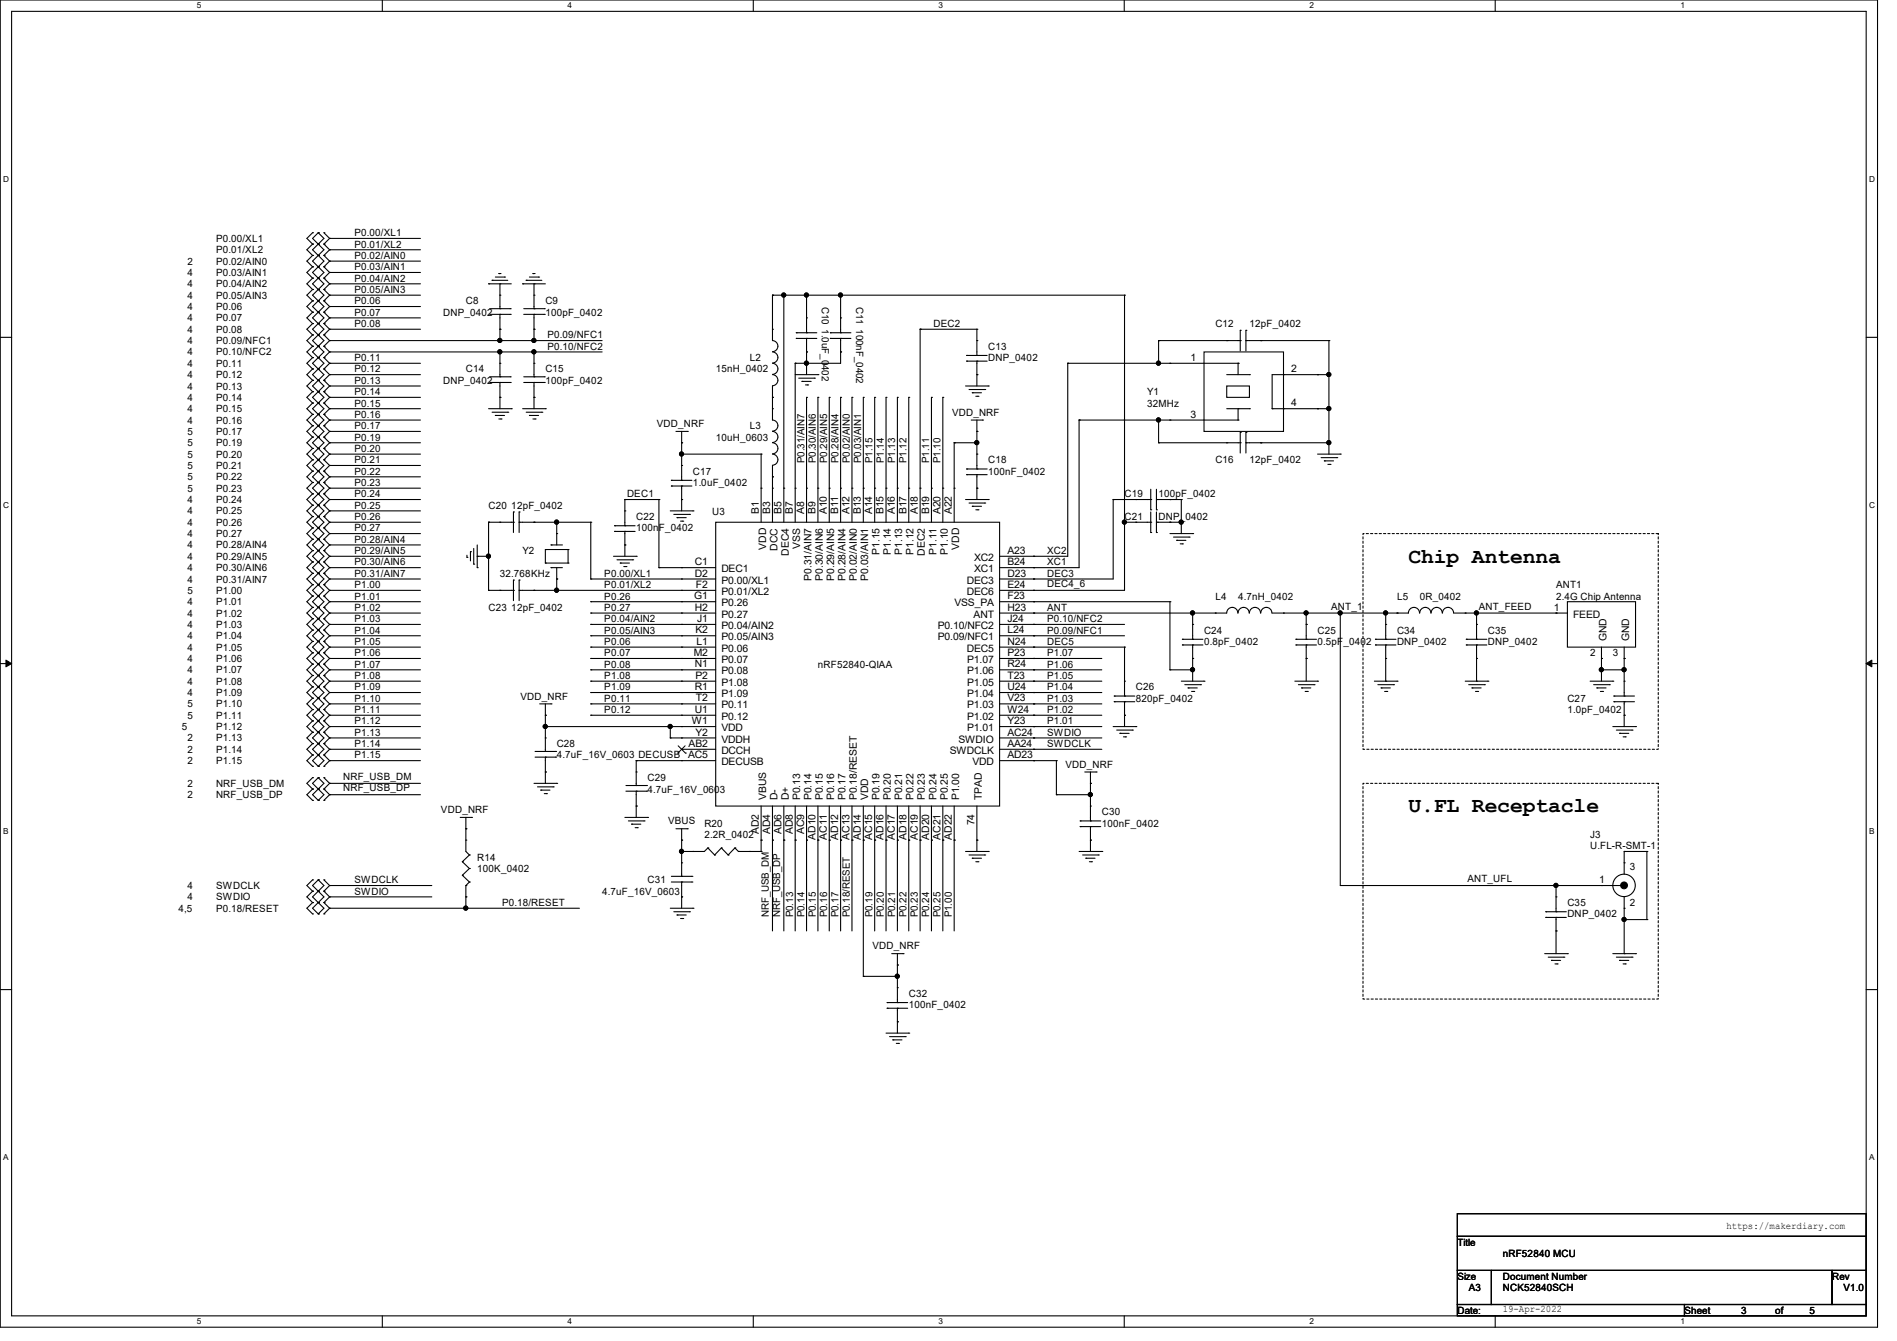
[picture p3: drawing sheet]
<svg xmlns="http://www.w3.org/2000/svg" width="297mm" height="210mm" viewBox="0 0 297 210" stroke-linecap="round" stroke-linejoin="round" font-family="sans-serif">
<defs><g id="words">
<g font-size="3.3">
<text x="220.5" y="88.1">Chip Antenna</text>
<text x="220.5" y="127.2">U.FL Receptacle</text>
</g>
<g font-size="1.6">
<text x="29.4" y="41.4">2</text>
<text x="33.8" y="41.4">P0.02/AIN0</text>
<text x="33.8" y="37.9">P0.00/XL1</text>
<text x="33.8" y="39.7">P0.01/XL2</text>
<text x="55.5" y="40.6">P0.02/AIN0</text>
<text x="55.5" y="37">P0.00/XL1</text>
<text x="55.5" y="38.8">P0.01/XL2</text>
<text x="29.4" y="45">4</text>
<text x="29.4" y="46.8">4</text>
<text x="29.4" y="43.2">4</text>
<text x="33.8" y="45">P0.04/AIN2</text>
<text x="33.8" y="46.8">P0.05/AIN3</text>
<text x="33.8" y="43.2">P0.03/AIN1</text>
<text x="55.5" y="47.7">P0.06</text>
<text x="55.5" y="45.9">P0.05/AIN3</text>
<text x="55.5" y="44.1">P0.04/AIN2</text>
<text x="55.5" y="42.3">P0.03/AIN1</text>
<text x="72.9" y="47.7">C8</text>
<text x="85.4" y="47.7">C9</text>
<text x="29.4" y="50.3">4</text>
<text x="29.4" y="52.1">4</text>
<text x="29.4" y="48.6">4</text>
<text x="29.4" y="53.9">4</text>
<text x="33.8" y="50.3">P0.07</text>
<text x="33.8" y="52.1">P0.08</text>
<text x="33.8" y="48.6">P0.06</text>
<text x="33.8" y="53.9">P0.09/NFC1</text>
<text x="55.5" y="51.2">P0.08</text>
<text x="55.5" y="49.4">P0.07</text>
<text x="69.4" y="49.4">DNP_0402</text>
<text x="85.4" y="49.4">100pF_0402</text>
<text x="85.7" y="53">P0.09/NFC1</text>
<text x="128.7" y="48" transform="rotate(90 128.7 48)">C10 1.0uF_0402</text>
<text x="134" y="48" transform="rotate(90 134 48)">C11 100nF_0402</text>
<text x="146.2" y="51.2">DEC2</text>
<text x="190.3" y="51.2">C12</text>
<text x="195.6" y="51.2">12pF_0402</text>
<text x="29.4" y="57.4">4</text>
<text x="29.4" y="59.2">4</text>
<text x="29.4" y="55.7">4</text>
<text x="33.8" y="57.4">P0.11</text>
<text x="33.8" y="59.2">P0.12</text>
<text x="33.8" y="55.7">P0.10/NFC2</text>
<text x="55.5" y="58.3">P0.12</text>
<text x="55.5" y="56.6">P0.11</text>
<text x="72.9" y="58.3">C14</text>
<text x="85.4" y="58.3">C15</text>
<text x="85.7" y="54.8">P0.10/NFC2</text>
<text x="112.1" y="58.3">15nH_0402</text>
<text x="117.4" y="56.6">L2</text>
<text x="154.7" y="54.8">C13</text>
<text x="154.7" y="56.6">DNP_0402</text>
<text x="186.4" y="56.5">1</text>
<text x="202.2" y="58.3">2</text>
<text x="29.4" y="61">4</text>
<text x="29.4" y="64.6">4</text>
<text x="29.4" y="62.8">4</text>
<text x="33.8" y="61">P0.13</text>
<text x="33.8" y="64.6">P0.15</text>
<text x="33.8" y="62.8">P0.14</text>
<text x="55.5" y="65.4">P0.16</text>
<text x="55.5" y="63.7">P0.15</text>
<text x="55.5" y="61.9">P0.14</text>
<text x="55.5" y="60.1">P0.13</text>
<text x="69.4" y="60.1">DNP_0402</text>
<text x="85.4" y="60.1">100pF_0402</text>
<text x="149.1" y="65.1">VDD_NRF</text>
<text x="179.6" y="61.9">Y1</text>
<text x="179.6" y="63.7">32MHz</text>
<text x="186.4" y="65.4">3</text>
<text x="202.2" y="63.6">4</text>
<text x="29.4" y="71.7">5</text>
<text x="29.4" y="69.9">5</text>
<text x="29.4" y="66.3">4</text>
<text x="29.4" y="68.1">5</text>
<text x="33.8" y="71.7">P0.20</text>
<text x="33.8" y="69.9">P0.19</text>
<text x="33.8" y="66.3">P0.16</text>
<text x="33.8" y="68.1">P0.17</text>
<text x="55.5" y="70.8">P0.20</text>
<text x="55.5" y="69">P0.19</text>
<text x="55.5" y="67.2">P0.17</text>
<text x="102.8" y="66.9">VDD_NRF</text>
<text x="112.1" y="69">10uH_0603</text>
<text x="117.4" y="67.2">L3</text>
<text x="29.4" y="75.2">5</text>
<text x="29.4" y="73.4">5</text>
<text x="29.4" y="77">5</text>
<text x="33.8" y="75.2">P0.22</text>
<text x="33.8" y="73.4">P0.21</text>
<text x="33.8" y="77">P0.23</text>
<text x="55.5" y="74.3">P0.22</text>
<text x="55.5" y="72.6">P0.21</text>
<text x="55.5" y="76.1">P0.23</text>
<text x="55.5" y="77.9">P0.24</text>
<text x="98.2" y="77.9">DEC1</text>
<text x="108.5" y="74.3">C17</text>
<text x="108.5" y="76.1">1.0uF_0402</text>
<text x="125.9" y="72.6" transform="rotate(-90 125.9 72.6)">P0.31/AIN7</text>
<text x="127.7" y="72.6" transform="rotate(-90 127.7 72.6)">P0.30/AIN6</text>
<text x="129.5" y="72.6" transform="rotate(-90 129.5 72.6)">P0.29/AIN5</text>
<text x="131.3" y="72.6" transform="rotate(-90 131.3 72.6)">P0.28/AIN4</text>
<text x="133.1" y="72.6" transform="rotate(-90 133.1 72.6)">P0.02/AIN0</text>
<text x="134.8" y="72.6" transform="rotate(-90 134.8 72.6)">P0.03/AIN1</text>
<text x="136.6" y="72.6" transform="rotate(-90 136.6 72.6)">P1.15</text>
<text x="138.4" y="72.6" transform="rotate(-90 138.4 72.6)">P1.14</text>
<text x="140.2" y="72.6" transform="rotate(-90 140.2 72.6)">P1.13</text>
<text x="141.9" y="72.6" transform="rotate(-90 141.9 72.6)">P1.12</text>
<text x="145.5" y="72.6" transform="rotate(-90 145.5 72.6)">P1.11</text>
<text x="147.3" y="72.6" transform="rotate(-90 147.3 72.6)">P1.10</text>
<text x="154.7" y="72.6">C18</text>
<text x="154.7" y="74.3">100nF_0402</text>
<text x="176.1" y="77.9">C19</text>
<text x="181.4" y="77.9">100pF_0402</text>
<text x="190.3" y="72.6">C16</text>
<text x="195.6" y="72.6">12pF_0402</text>
<text x="29.4" y="82.3">4</text>
<text x="29.4" y="78.8">4</text>
<text x="29.4" y="80.6">4</text>
<text x="33.8" y="82.3">P0.26</text>
<text x="33.8" y="78.8">P0.24</text>
<text x="33.8" y="80.6">P0.25</text>
<text x="55.5" y="83.2">P0.27</text>
<text x="55.5" y="81.4">P0.26</text>
<text x="55.5" y="79.7">P0.25</text>
<text x="76.5" y="79.7">C20 12pF_0402</text>
<text x="99.6" y="81.4">C22</text>
<text x="99.6" y="83.2">100nF_0402</text>
<text x="111.5" y="80.7">U3</text>
<text x="118.8" y="80.6" transform="rotate(-90 118.8 80.6)">B1</text>
<text x="120.6" y="80.6" transform="rotate(-90 120.6 80.6)">B3</text>
<text x="122.3" y="80.6" transform="rotate(-90 122.3 80.6)">B5</text>
<text x="124.1" y="80.6" transform="rotate(-90 124.1 80.6)">B7</text>
<text x="125.9" y="80.6" transform="rotate(-90 125.9 80.6)">A8</text>
<text x="127.7" y="80.6" transform="rotate(-90 127.7 80.6)">B9</text>
<text x="129.5" y="80.6" transform="rotate(-90 129.5 80.6)">A10</text>
<text x="131.2" y="80.6" transform="rotate(-90 131.2 80.6)">B11</text>
<text x="133" y="80.6" transform="rotate(-90 133 80.6)">A12</text>
<text x="134.8" y="80.6" transform="rotate(-90 134.8 80.6)">B13</text>
<text x="136.6" y="80.6" transform="rotate(-90 136.6 80.6)">A14</text>
<text x="138.3" y="80.6" transform="rotate(-90 138.3 80.6)">B15</text>
<text x="140.1" y="80.6" transform="rotate(-90 140.1 80.6)">A16</text>
<text x="141.9" y="80.6" transform="rotate(-90 141.9 80.6)">B17</text>
<text x="143.7" y="80.6" transform="rotate(-90 143.7 80.6)">A18</text>
<text x="145.5" y="80.6" transform="rotate(-90 145.5 80.6)">B19</text>
<text x="147.2" y="80.6" transform="rotate(-90 147.2 80.6)">A20</text>
<text x="149" y="80.6" transform="rotate(-90 149 80.6)">A22</text>
<text x="176.1" y="81.4">C21</text>
<text x="181.4" y="81.4">DNP_0402</text>
<text x="29.4" y="87.7">4</text>
<text x="29.4" y="84.1">4</text>
<text x="29.4" y="89.4">4</text>
<text x="29.4" y="85.9">4</text>
<text x="33.8" y="87.7">P0.29/AIN5</text>
<text x="33.8" y="84.1">P0.27</text>
<text x="33.8" y="89.4">P0.30/AIN6</text>
<text x="33.8" y="85.9">P0.28/AIN4</text>
<text x="55.5" y="88.6">P0.30/AIN6</text>
<text x="55.5" y="86.8">P0.29/AIN5</text>
<text x="55.5" y="85">P0.28/AIN4</text>
<text x="81.8" y="86.8">Y2</text>
<text x="108.8" y="88.5">C1</text>
<text x="112.9" y="89.6">DEC1</text>
<text x="119.9" y="86.1" transform="rotate(-90 119.9 86.1)">VDD</text>
<text x="121.7" y="86.2" transform="rotate(-90 121.7 86.2)">DCC</text>
<text x="123.5" y="87" transform="rotate(-90 123.5 87)">DEC4</text>
<text x="125.3" y="86" transform="rotate(-90 125.3 86)">VSS</text>
<text x="137.7" y="86.9" transform="rotate(-90 137.7 86.9)">P1.15</text>
<text x="139.5" y="86.9" transform="rotate(-90 139.5 86.9)">P1.14</text>
<text x="141.3" y="86.9" transform="rotate(-90 141.3 86.9)">P1.13</text>
<text x="143" y="86.9" transform="rotate(-90 143 86.9)">P1.12</text>
<text x="144.8" y="87" transform="rotate(-90 144.8 87)">DEC2</text>
<text x="146.6" y="86.9" transform="rotate(-90 146.6 86.9)">P1.11</text>
<text x="148.4" y="86.9" transform="rotate(-90 148.4 86.9)">P1.10</text>
<text x="150.2" y="86.1" transform="rotate(-90 150.2 86.1)">VDD</text>
<text x="152.5" y="89.6">XC1</text>
<text x="152.5" y="87.8">XC2</text>
<text x="157.7" y="88.5">B24</text>
<text x="157.7" y="86.7">A23</text>
<text x="164" y="88.6">XC1</text>
<text x="164" y="86.8">XC2</text>
<text x="29.4" y="91.2">4</text>
<text x="29.4" y="94.8">4</text>
<text x="29.4" y="93">5</text>
<text x="33.8" y="91.2">P0.31/AIN7</text>
<text x="33.8" y="94.8">P1.01</text>
<text x="33.8" y="93">P1.00</text>
<text x="55.5" y="95.7">P1.02</text>
<text x="55.5" y="93.9">P1.01</text>
<text x="55.5" y="92.1">P1.00</text>
<text x="55.5" y="90.3">P0.31/AIN7</text>
<text x="76.5" y="95.7">C23 12pF_0402</text>
<text x="78.3" y="90.3">32.768KHz</text>
<text x="94.6" y="92.1">P0.01/XL2</text>
<text x="94.6" y="90.3">P0.00/XL1</text>
<text x="94.6" y="93.9">P0.26</text>
<text x="94.6" y="95.7">P0.27</text>
<text x="108.7" y="93.9">G1</text>
<text x="108.8" y="90.3">D2</text>
<text x="108.8" y="95.6">H2</text>
<text x="109" y="92.1">F2</text>
<text x="112.9" y="91.4">P0.00/XL1</text>
<text x="112.9" y="93.2">P0.01/XL2</text>
<text x="112.9" y="95">P0.26</text>
<text x="127" y="91" transform="rotate(-90 127 91)">P0.31/AIN7</text>
<text x="128.8" y="91" transform="rotate(-90 128.8 91)">P0.30/AIN6</text>
<text x="130.6" y="91" transform="rotate(-90 130.6 91)">P0.29/AIN5</text>
<text x="132.4" y="91" transform="rotate(-90 132.4 91)">P0.28/AIN4</text>
<text x="134.2" y="91" transform="rotate(-90 134.2 91)">P0.02/AIN0</text>
<text x="135.9" y="91" transform="rotate(-90 135.9 91)">P0.03/AIN1</text>
<text x="149.4" y="95">VSS_PA</text>
<text x="151.4" y="93.2">DEC6</text>
<text x="151.4" y="91.4">DEC3</text>
<text x="157.7" y="95.6">H23</text>
<text x="157.7" y="93.9">F23</text>
<text x="157.7" y="92.1">E24</text>
<text x="157.7" y="90.3">D23</text>
<text x="164" y="95.7">ANT</text>
<text x="164" y="91.9">DEC4_6</text>
<text x="164" y="90.3">DEC3</text>
<text x="190.3" y="93.9">L4</text>
<text x="193.8" y="93.9">4.7nH_0402</text>
<text x="208.4" y="95.5">ANT_1</text>
<text x="218.7" y="93.9">L5</text>
<text x="222.3" y="93.9">0R_0402</text>
<text x="231.5" y="95.5">ANT_FEED</text>
<text x="243.3" y="95.6">1</text>
<text x="243.6" y="92.1">ANT1</text>
<text x="243.6" y="93.9">2.4G Chip Antenna</text>
<text x="29.4" y="98.3">4</text>
<text x="29.4" y="96.6">4</text>
<text x="29.4" y="100.1">4</text>
<text x="29.4" y="101.9">4</text>
<text x="33.8" y="98.3">P1.03</text>
<text x="33.8" y="96.6">P1.02</text>
<text x="33.8" y="100.1">P1.04</text>
<text x="33.8" y="101.9">P1.05</text>
<text x="55.5" y="101">P1.05</text>
<text x="55.5" y="99.2">P1.04</text>
<text x="55.5" y="97.4">P1.03</text>
<text x="94.6" y="97.4">P0.04/AIN2</text>
<text x="94.6" y="99.2">P0.05/AIN3</text>
<text x="94.6" y="101">P0.06</text>
<text x="108.9" y="99.2">K2</text>
<text x="109" y="101">L1</text>
<text x="109.1" y="97.4">J1</text>
<text x="112.9" y="96.7">P0.27</text>
<text x="112.9" y="98.5">P0.04/AIN2</text>
<text x="112.9" y="100.3">P0.05/AIN3</text>
<text x="146.8" y="100.3">P0.09/NFC1</text>
<text x="146.8" y="98.5">P0.10/NFC2</text>
<text x="152.4" y="96.7">ANT</text>
<text x="157.7" y="101">N24</text>
<text x="157.7" y="99.2">L24</text>
<text x="157.7" y="97.4">J24</text>
<text x="164" y="101">DEC5</text>
<text x="164" y="99.2">P0.09/NFC1</text>
<text x="164" y="97.4">P0.10/NFC2</text>
<text x="188.5" y="99.2">C24</text>
<text x="188.5" y="101">0.8pF_0402</text>
<text x="206.3" y="99.2">C25</text>
<text x="206.3" y="101">0.5pF_0402</text>
<text x="218.7" y="99.2">C34</text>
<text x="218.7" y="101">DNP_0402</text>
<text x="233" y="99.2">C35</text>
<text x="233" y="101">DNP_0402</text>
<text x="246.3" y="96.7">FEED</text>
<text x="251.5" y="100.5" transform="rotate(-90 251.5 100.5)">GND</text>
<text x="255.1" y="100.5" transform="rotate(-90 255.1 100.5)">GND</text>
<text x="29.4" y="103.7">4</text>
<text x="29.4" y="107.2">4</text>
<text x="29.4" y="105.4">4</text>
<text x="33.8" y="103.7">P1.06</text>
<text x="33.8" y="107.2">P1.08</text>
<text x="33.8" y="105.4">P1.07</text>
<text x="55.5" y="106.3">P1.08</text>
<text x="55.5" y="104.6">P1.07</text>
<text x="55.5" y="102.8">P1.06</text>
<text x="94.6" y="102.8">P0.07</text>
<text x="94.6" y="104.6">P0.08</text>
<text x="94.6" y="106.3">P1.08</text>
<text x="108.6" y="102.7">M2</text>
<text x="108.8" y="104.5">N1</text>
<text x="108.9" y="106.3">P2</text>
<text x="112.9" y="102.1">P0.06</text>
<text x="112.9" y="103.8">P0.07</text>
<text x="112.9" y="105.6">P0.08</text>
<text x="112.9" y="107.4">P1.08</text>
<text x="128.1" y="104.6">nRF52840-QIAA</text>
<text x="151.4" y="102.1">DEC5</text>
<text x="151.4" y="107.4">P1.05</text>
<text x="151.4" y="105.6">P1.06</text>
<text x="151.4" y="103.8">P1.07</text>
<text x="157.7" y="106.3">T23</text>
<text x="157.7" y="104.5">R24</text>
<text x="157.7" y="102.7">P23</text>
<text x="164" y="106.3">P1.05</text>
<text x="164" y="104.6">P1.06</text>
<text x="164" y="102.8">P1.07</text>
<text x="249" y="102.8">2</text>
<text x="252.5" y="102.8">3</text>
<text x="29.4" y="109">4</text>
<text x="29.4" y="112.6">5</text>
<text x="29.4" y="110.8">5</text>
<text x="33.8" y="109">P1.09</text>
<text x="33.8" y="112.6">P1.11</text>
<text x="33.8" y="110.8">P1.10</text>
<text x="55.5" y="113.5">P1.12</text>
<text x="55.5" y="111.7">P1.11</text>
<text x="55.5" y="109.9">P1.10</text>
<text x="55.5" y="108.1">P1.09</text>
<text x="81.5" y="109.6">VDD_NRF</text>
<text x="94.6" y="108.1">P1.09</text>
<text x="94.6" y="109.9">P0.11</text>
<text x="94.6" y="111.7">P0.12</text>
<text x="108.3" y="113.4">W1</text>
<text x="108.8" y="108.1">R1</text>
<text x="108.8" y="111.6">U1</text>
<text x="109" y="109.9">T2</text>
<text x="112.9" y="109.2">P1.09</text>
<text x="112.9" y="111">P0.11</text>
<text x="112.9" y="112.7">P0.12</text>
<text x="151.4" y="112.7">P1.02</text>
<text x="151.4" y="111">P1.03</text>
<text x="151.4" y="109.2">P1.04</text>
<text x="157.7" y="113.4">Y23</text>
<text x="157.7" y="111.6">W24</text>
<text x="157.7" y="109.9">V23</text>
<text x="157.7" y="108.1">U24</text>
<text x="164" y="113.5">P1.01</text>
<text x="164" y="111.7">P1.02</text>
<text x="164" y="109.9">P1.03</text>
<text x="164" y="108.1">P1.04</text>
<text x="177.8" y="108.1">C26</text>
<text x="177.8" y="109.9">820pF_0402</text>
<text x="245.4" y="109.9">C27</text>
<text x="245.4" y="111.7">1.0pF_0402</text>
<text x="28.5" y="114.3">5</text>
<text x="29.4" y="116.1">2</text>
<text x="29.4" y="119.7">2</text>
<text x="29.4" y="117.9">2</text>
<text x="33.8" y="114.3">P1.12</text>
<text x="33.8" y="116.1">P1.13</text>
<text x="33.8" y="119.7">P1.15</text>
<text x="33.8" y="117.9">P1.14</text>
<text x="55.5" y="115.2">P1.13</text>
<text x="55.5" y="117">P1.14</text>
<text x="55.5" y="118.8">P1.15</text>
<text x="87.2" y="117">C28</text>
<text x="87.2" y="118.8">4.7uF_16V_0603 DECUSB</text>
<text x="107.7" y="118.7">AC5</text>
<text x="107.8" y="117">AB2</text>
<text x="108.9" y="115.2">Y2</text>
<text x="112.9" y="114.5">VDD</text>
<text x="112.9" y="116.3">VDDH</text>
<text x="112.9" y="118.1">DCCH</text>
<text x="112.9" y="119.8">DECUSB</text>
<text x="148.7" y="118.1">SWDCLK</text>
<text x="150.1" y="116.3">SWDIO</text>
<text x="151.4" y="114.5">P1.01</text>
<text x="152.3" y="119.8">VDD</text>
<text x="157.7" y="118.7">AD23</text>
<text x="157.7" y="117">AA24</text>
<text x="157.7" y="115.2">AC24</text>
<text x="164" y="117">SWDCLK</text>
<text x="164" y="115.2">SWDIO</text>
<text x="29.4" y="125">2</text>
<text x="29.4" y="123.2">2</text>
<text x="33.8" y="125">NRF_USB_DP</text>
<text x="33.8" y="123.2">NRF_USB_DM</text>
<text x="53.7" y="122.1">NRF_USB_DM</text>
<text x="53.7" y="123.9">NRF_USB_DP</text>
<text x="101.4" y="122.3">C29</text>
<text x="101.4" y="124.1">4.7uF_16V_0603</text>
<text x="119.9" y="125.3" transform="rotate(-90 119.9 125.3)">VBUS</text>
<text x="121.7" y="125.3" transform="rotate(-90 121.7 125.3)">D-</text>
<text x="123.5" y="125.3" transform="rotate(-90 123.5 125.3)">D+</text>
<text x="125.3" y="125.3" transform="rotate(-90 125.3 125.3)">P0.13</text>
<text x="127" y="125.3" transform="rotate(-90 127 125.3)">P0.14</text>
<text x="128.8" y="125.3" transform="rotate(-90 128.8 125.3)">P0.15</text>
<text x="130.6" y="125.3" transform="rotate(-90 130.6 125.3)">P0.16</text>
<text x="132.4" y="125.3" transform="rotate(-90 132.4 125.3)">P0.17</text>
<text x="134.2" y="125.3" transform="rotate(-90 134.2 125.3)">P0.18/RESET</text>
<text x="135.9" y="125.3" transform="rotate(-90 135.9 125.3)">VDD</text>
<text x="137.7" y="125.3" transform="rotate(-90 137.7 125.3)">P0.19</text>
<text x="139.5" y="125.3" transform="rotate(-90 139.5 125.3)">P0.20</text>
<text x="141.3" y="125.3" transform="rotate(-90 141.3 125.3)">P0.21</text>
<text x="143" y="125.3" transform="rotate(-90 143 125.3)">P0.22</text>
<text x="144.8" y="125.3" transform="rotate(-90 144.8 125.3)">P0.23</text>
<text x="146.6" y="125.3" transform="rotate(-90 146.6 125.3)">P0.24</text>
<text x="148.4" y="125.3" transform="rotate(-90 148.4 125.3)">P0.25</text>
<text x="150.2" y="125.3" transform="rotate(-90 150.2 125.3)">P1.00</text>
<text x="153.7" y="125.3" transform="rotate(-90 153.7 125.3)">TPAD</text>
<text x="166.8" y="120.2">VDD_NRF</text>
<text x="69" y="127.3">VDD_NRF</text>
<text x="104.6" y="129.1">VBUS</text>
<text x="110.3" y="129.5">R20</text>
<text x="110.3" y="131.2">2.2R_0402</text>
<text x="118.8" y="130.6" transform="rotate(-90 118.8 130.6)">AD2</text>
<text x="120.6" y="130.6" transform="rotate(-90 120.6 130.6)">AD4</text>
<text x="122.3" y="130.6" transform="rotate(-90 122.3 130.6)">AD6</text>
<text x="124.1" y="130.6" transform="rotate(-90 124.1 130.6)">AD8</text>
<text x="125.9" y="130.6" transform="rotate(-90 125.9 130.6)">AC9</text>
<text x="127.7" y="131.5" transform="rotate(-90 127.7 131.5)">AD10</text>
<text x="129.5" y="131.5" transform="rotate(-90 129.5 131.5)">AC11</text>
<text x="131.2" y="131.5" transform="rotate(-90 131.2 131.5)">AD12</text>
<text x="133" y="131.5" transform="rotate(-90 133 131.5)">AC13</text>
<text x="134.8" y="131.5" transform="rotate(-90 134.8 131.5)">AD14</text>
<text x="136.6" y="131.5" transform="rotate(-90 136.6 131.5)">AC15</text>
<text x="138.3" y="131.5" transform="rotate(-90 138.3 131.5)">AD16</text>
<text x="140.1" y="131.5" transform="rotate(-90 140.1 131.5)">AC17</text>
<text x="141.9" y="131.5" transform="rotate(-90 141.9 131.5)">AD18</text>
<text x="143.7" y="131.5" transform="rotate(-90 143.7 131.5)">AC19</text>
<text x="145.5" y="131.5" transform="rotate(-90 145.5 131.5)">AD20</text>
<text x="147.2" y="131.5" transform="rotate(-90 147.2 131.5)">AC21</text>
<text x="149" y="131.5" transform="rotate(-90 149 131.5)">AD22</text>
<text x="152.6" y="129.2" transform="rotate(-90 152.6 129.2)">74</text>
<text x="172.5" y="127.7">C30</text>
<text x="172.5" y="129.5">100nF_0402</text>
<text x="249" y="131.2">J3</text>
<text x="74.7" y="134.8">R14</text>
<text x="74.7" y="136.6">100K_0402</text>
<text x="249" y="133">U.FL-R-SMT-1</text>
<text x="255.2" y="136.2">3</text>
<text x="27.9" y="142.8">4,5</text>
<text x="29.4" y="139.2">4</text>
<text x="29.4" y="141">4</text>
<text x="33.8" y="142.8">P0.18/RESET</text>
<text x="33.8" y="139.2">SWDCLK</text>
<text x="33.8" y="141">SWDIO</text>
<text x="55.5" y="138.3">SWDCLK</text>
<text x="55.5" y="140.1">SWDIO</text>
<text x="78.6" y="141.9">P0.18/RESET</text>
<text x="94.3" y="140.1">4.7uF_16V_0603</text>
<text x="101.4" y="138.3">C31</text>
<text x="120.4" y="143.7" transform="rotate(-90 120.4 143.7)">NRF_USB_DM</text>
<text x="122.2" y="143.7" transform="rotate(-90 122.2 143.7)">NRF_USB_DP</text>
<text x="124.2" y="143.7" transform="rotate(-90 124.2 143.7)">P0.13</text>
<text x="125.9" y="143.7" transform="rotate(-90 125.9 143.7)">P0.14</text>
<text x="127.7" y="143.7" transform="rotate(-90 127.7 143.7)">P0.15</text>
<text x="129.5" y="143.7" transform="rotate(-90 129.5 143.7)">P0.16</text>
<text x="131.3" y="143.7" transform="rotate(-90 131.3 143.7)">P0.17</text>
<text x="133.1" y="143.7" transform="rotate(-90 133.1 143.7)">P0.18/RESET</text>
<text x="136.6" y="143.7" transform="rotate(-90 136.6 143.7)">P0.19</text>
<text x="138.4" y="143.7" transform="rotate(-90 138.4 143.7)">P0.20</text>
<text x="140.2" y="143.7" transform="rotate(-90 140.2 143.7)">P0.21</text>
<text x="141.9" y="143.7" transform="rotate(-90 141.9 143.7)">P0.22</text>
<text x="143.7" y="143.7" transform="rotate(-90 143.7 143.7)">P0.23</text>
<text x="145.5" y="143.7" transform="rotate(-90 145.5 143.7)">P0.24</text>
<text x="147.3" y="143.7" transform="rotate(-90 147.3 143.7)">P0.25</text>
<text x="149.1" y="143.7" transform="rotate(-90 149.1 143.7)">P1.00</text>
<text x="229.7" y="138.1">ANT_UFL</text>
<text x="245.4" y="141.9">C35</text>
<text x="245.4" y="143.7">DNP_0402</text>
<text x="250.4" y="138.3">1</text>
<text x="255.2" y="141.9">2</text>
<text x="136.6" y="148.7">VDD_NRF</text>
<text x="142.3" y="156.1">C32</text>
<text x="142.3" y="157.9">100nF_0402</text>
<text x="228.2" y="195.1">Title</text>
<text x="235.3" y="196.8">nRF52840 MCU</text>
<text x="270.3" y="192.5">https://makerdiary.com</text>
<text x="228.2" y="200.4">Size</text>
<text x="230" y="202.2">A3</text>
<text x="235.3" y="200.4">Document Number</text>
<text x="235.3" y="202.2">NCK52840SCH</text>
<text x="286.9" y="200.4">Rev</text>
<text x="288.6" y="202.2">V1.0</text>
<text x="228.2" y="205.7">Date:</text>
<text x="235.3" y="205.5">19-Apr-2022</text>
<text x="263.7" y="205.7">Sheet</text>
<text x="272.6" y="205.7">3</text>
<text x="278" y="205.7">of</text>
<text x="283.3" y="205.7">5</text>
</g>
<g font-size="1.3">
<text x="30.8" y="1.3">5</text>
<text x="88.9" y="1.3">4</text>
<text x="146.9" y="1.3">3</text>
<text x="205" y="1.3">2</text>
<text x="263.1" y="1.3">1</text>
<text x=".5" y="28.4">D</text>
<text x="292.7" y="28.4">D</text>
<text x=".5" y="79.5">C</text>
<text x="292.7" y="79.5">C</text>
<text x=".5" y="130.6">B</text>
<text x="292.7" y="130.6">B</text>
<text x=".5" y="181.7">A</text>
<text x="292.7" y="181.7">A</text>
<text x="30.8" y="207.4">5</text>
<text x="88.9" y="207.4">4</text>
<text x="146.9" y="207.4">3</text>
<text x="205" y="207.4">2</text>
<text x="263.1" y="207.4">1</text>
</g>
</g></defs>
<path d="M0 0h294v207.9h-294zM1.8 1.8h290.4v204.3h-290.4z" fill="none" stroke="#000" stroke-width=".17"/>
<g fill="#fff">
<path d="M30.8 .2h.7v1.4h-.7z"/>
<path d="M30.8 206.2h.7v1.4h-.7z"/>
</g>
<path d="M59.9 0v1.8M59.9 206.1v1.8" fill="none" stroke="#000" stroke-width=".17"/>
<g fill="#fff">
<path d="M88.9 .2h.6v1.4h-.6z"/>
<path d="M88.9 206.2h.6v1.4h-.6z"/>
</g>
<path d="M117.9 0v1.8M117.9 206.1v1.8" fill="none" stroke="#000" stroke-width=".17"/>
<g fill="#fff">
<path d="M146.9 .2h.7v1.4h-.7z"/>
<path d="M146.9 206.2h.7v1.4h-.7z"/>
</g>
<path d="M176 0v1.8M176 206.1v1.8" fill="none" stroke="#000" stroke-width=".17"/>
<g fill="#fff">
<path d="M205 .2h.7v1.4h-.7z"/>
<path d="M205 206.2h.7v1.4h-.7z"/>
</g>
<path d="M234.1 0v1.8M234.1 206.1v1.8" fill="none" stroke="#000" stroke-width=".17"/>
<g fill="#fff">
<path d="M263.1 .2h.7v1.4h-.7z"/>
<path d="M263.1 206.2h.7v1.4h-.7z"/>
<path d="M.5 27.3h.9v1.4h-.9z"/>
<path d="M292.7 27.3h.8v1.4h-.8z"/>
<path d="M.5 78.4h.9v1.4h-.9z"/>
<path d="M292.7 78.4h.8v1.4h-.8z"/>
</g>
<path d="M0 52.8h1.8M292.2 52.8h1.8" fill="none" stroke="#000" stroke-width=".17"/>
<g fill="#fff">
<path d="M.5 129.5h.8v1.4h-.8z"/>
<path d="M292.7 129.5h.8v1.4h-.8z"/>
</g>
<path d="M0 103.9h1.8M292.2 103.9h1.8" fill="none" stroke="#000" stroke-width=".17"/>
<path d="M.9 103.4l.9 .5-.9 .5zM292.2 103.9l.9-.5v1z" fill="#000" stroke="#000" stroke-width=".16"/>
<g fill="#fff">
<path d="M.5 180.5h.8v1.4h-.8z"/>
<path d="M292.7 180.5h.8v1.4h-.8z"/>
</g>
<g fill="none" stroke="#000" stroke-width=".17">
<path d="M48.9 36.4h.1M48.9 38.2h.1M48.9 36.4l-.9 .9 .9 .9M48.9 38.2l-.9 .9 .9 .9M49.8 38.2h.1M49.8 36.4h.1M49.8 36.4l-.9 .9 1.8 1.8-1.8 1.8 1.8 1.8-1.8 1.7 1.8 1.8-1.8 1.8 1.8 1.8-1.8 1.8 1.8 1.7-1.8 1.8 1.8 1.8-1.8 1.8 1.8 1.8-1.8 1.7 1.8 1.8-1.8 1.8 1.8 1.8-1.8 1.7 1.8 1.8-1.8 1.8 1.8 1.8-1.8 1.8 1.8 1.7-1.8 1.8 1.8 1.8-1.8 1.8 1.8 1.7-1.8 1.8 1.8 1.8-1.8 1.8 1.8 1.8-1.8 1.7 1.8 1.8-1.8 1.8 1.8 1.8-1.8 1.7 1.8 1.8-1.8 1.8 1.8 1.8-1.8 1.8 1.8 1.7-1.8 1.8 1.8 1.8-1.8 1.8 1.8 1.7-1.8 1.8 .9 .9M49.8 36.4l.9 .9-1.8 1.8 1.8 1.8-1.8 1.8 1.8 1.7-1.8 1.8 .9 .9M50.7 36.4h.1M50.7 38.2h.1M50.7 36.4l.9 .9M50.7 38.2l.9 .9"/>
<path d="M51.6 37.3h.1M51.6 39.1h.1M51.6 37.3l-.9 .9M51.6 39.1l-.9 .9M51.6 37.3h14.2M51.6 39.1h14.2M48.9 48.9h.1M48.9 50.7h.1M48.9 43.6h.1M48.9 45.3h.1M48.9 47.1h.1M48.9 56h.1"/>
<path d="M48.9 57.8h.1M48.9 59.6h.1M48.9 40h.1M48.9 41.8h.1M48.9 52.5h.1M48.9 54.2h.1M48.9 48.9l-.9 .9 .9 .9M48.9 45.3l-.9 .9 .9 .9M48.9 52.5l-.9 .8 .9 .9M48.9 43.6l-.9 .8 .9 .9M48.9 40l-.9 .9 .9 .9M48.9 47.1l-.9 .9 .9 .9"/>
<path d="M48.9 41.8l-.9 .9 .9 .9M48.9 56l-.9 .9 .9 .9M48.9 59.6l-.9 .9 .9 .8M48.9 57.8l-.9 .9 .9 .9M48.9 54.2l-.9 .9 .9 .9M48.9 50.7l-.9 .9 .9 .9M49.8 50.7h.1M49.8 48.9h.1M49.8 45.3h.1M49.8 43.6h.1M49.8 47.1h.1M49.8 57.8h.1"/>
<path d="M49.8 56h.1M49.8 59.6h.1M49.8 41.8h.1M49.8 40h.1M49.8 52.5h.1M49.8 54.2h.1M49.8 47.1l.9 .9-1.8 1.8 1.8 1.8-1.8 1.7 1.8 1.8-1.8 1.8 .9 .9M49.8 57.8l.9 .9-1.8 1.8 1.8 1.7-1.8 1.8 1.8 1.8-1.8 1.8 .9 .9M50.7 48.9h.1M50.7 50.7h.1M50.7 43.6h.1M50.7 45.3h.1"/>
<path d="M50.7 47.1h.1M50.7 56h.1M50.7 57.8h.1M50.7 59.6h.1M50.7 40h.1M50.7 41.8h.1M50.7 52.5h.1M50.7 54.2h.1M50.7 52.5l.9 .8M50.7 48.9l.9 .9M50.7 47.1l.9 .9M50.7 43.6l.9 .8"/>
<path d="M50.7 45.3l.9 .9M50.7 59.6l.9 .9M50.7 56l.9 .9M50.7 40l.9 .9M50.7 57.8l.9 .9M50.7 41.8l.9 .9M50.7 54.2l.9 .9M50.7 50.7l.9 .9M51.6 51.6h.1M51.6 49.8h.1M51.6 48h.1M51.6 46.2h.1"/>
<path d="M51.6 44.4h.1M51.6 42.7h.1M51.6 40.9h.1M51.6 58.7h.1M51.6 56.9h.1M51.6 53.3h.1M51.6 55.1h.1M51.6 58.7h14.2M51.6 44.4h14.2M51.6 46.2l-.9 .9M51.6 49.8l-.9 .9M51.6 40.9l-.9 .9"/>
<path d="M51.6 44.4l-.9 .9M51.6 42.7l-.9 .9M51.6 53.3l-.9 .9M51.6 56.9l-.9 .9M51.6 55.1l-.9 .9M51.6 58.7l-.9 .9M51.6 48l-.9 .9M51.6 51.6l-.9 .9M51.6 56.9h14.2M51.6 53.3h42.7M51.6 51.6h14.2M51.6 49.8h14.2"/>
<path d="M51.6 48h14.2M51.6 46.2h14.2M51.6 42.7h14.2M51.6 40.9h14.2M51.6 55.1h42.7M76.5 44.4h.1M76.5 44.4h3.6M76.7 49.2h3.2M76.7 48.3h3.2M76.7 59.9h3.2M76.7 59h3.2M77 43.9h.1"/>
<path d="M77 43.9h2.5M77.6 43.4h1.4M78.1 42.8h.1M78.1 42.8h.3M78.3 48.3h.1M78.3 49.2h.1M78.3 46.2h.1M78.3 51.6h.1M78.3 59h.1M78.3 59.9h.1M78.3 56.9h.1M78.3 44.4h.1"/>
<path d="M78.3 53.3h.1M78.3 55.1h.1M78.3 44.4v3.9M78.3 49.2v4.1M78.3 55.1v3.9M78.3 59.9v4.1M79 43.4h.1M79.9 49.2h.1M79.9 48.3h.1M79.9 59.9h.1M79.9 59h.1M81.8 44.4h.1"/>
<path d="M81.8 44.4h3.6M82 49.2h3.2M82 48.3h3.2M82 59.9h3.2M82 59h3.2M82.4 43.9h.1M82.4 43.9h2.4M82.9 43.4h1.4M83.4 42.8h.1M83.4 42.8h.4M83.6 59h.1M83.6 59.9h.1"/>
<path d="M83.6 56.9h.1M83.6 48.3h.1M83.6 49.2h.1M83.6 46.2h.1M83.6 51.6h.1M83.6 44.4h.1M83.6 53.3h.1M83.6 55.1h.1M83.6 44.4v3.9M83.6 49.2v4.1M83.6 55.1v3.9M83.6 59.9v4.1"/>
<path d="M84.3 43.4h.1M85.2 59.9h.1M85.2 59h.1M85.2 49.2h.1M85.2 48.3h.1M120.9 46.2v7.1a.87 .87 0 0 1 .9 .9 .87 .87 0 0 1-.9 .9M120.9 55.1a.87 .87 0 0 1 .9 .9 .87 .87 0 0 1-.9 .9M120.9 56.9a.87 .87 0 0 1 .9 .9 .87 .87 0 0 1-.9 .8M120.9 58.7a.87 .87 0 0 1 .9 .8 .87 .87 0 0 1-.9 .9M120.9 51.6h.1M120.9 46.2h.1M120.9 46.2h55.2"/>
<path d="M122.7 46.2h.1M122.7 46.2v35.6M124.5 56.9h.1M124.5 58.7h3.6M124.5 56.9v24.9M124.7 52.1h.1M124.7 53h.1M124.7 52.1h3.2M124.7 53h3.2M125.1 59.2h2.4M125.6 59.7h.1M125.6 59.7h1.4"/>
<path d="M126.3 53h.1M126.3 52.1h.1M126.3 55.1h.1M126.3 49.8h.1M126.3 46.2h.1M126.3 56.9h.1M126.3 46.2v5.9M126.3 53v5.7M127.5 59.2h.1M128.1 58.7h.1M130 52.1h.1M130 53h.1"/>
<path d="M130 52.1h3.2M130 53h3.2M131.6 53h.1M131.6 52.1h.1M131.6 55.1h.1M131.6 49.8h.1M131.6 46.2h.1M131.6 46.2v5.9M131.6 53v3.9h-7.1M144.1 51.6h.1M144.1 51.6v30.2M144.1 51.6h8.9"/>
<path d="M151.3 55.7h.1M151.3 56.6h.1M151.3 55.7h3.3M151.3 56.6h3.3M153 56.6h.1M153 55.7h.1M153 58.7h.1M153 53.3h.1M153 51.6h.1M153 51.6v4.1M153 56.6v3.9M167.2 56.9h.1"/>
<path d="M167.2 56.9v30.2h-10.7M167.2 56.9h26.6M176.1 46.2h.1M176.1 46.2v46.3h-19.6M181.4 56.9h.1M181.4 53.3h.1M181.4 53.3h12.8M181.4 53.3v3.6M183.2 56.9h.1M188.5 55.1h12.5v12.5h-12.5zM192.1 53.3h.1M192.1 58.7h3.5"/>
<path d="M193.8 56.9h.1M193.8 56.9v1.8M194.2 53.3h.1M194.2 51.7h.1M194.2 51.7v3.2M195.1 51.7h.1M195.1 53.3h.1M195.1 53.3h13M195.1 51.7v3.2M195.6 58.7h.1M197.4 53.3h.1M201 58.7h.1"/>
<path d="M206.3 58.7h.1M208.1 53.3h.1M208.1 58.7h.1M208.1 58.7h-8.9v5.3M208.1 53.3v17.8M48.9 73.8h.1M48.9 75.6h.1M48.9 70.2h.1M48.9 72h.1M48.9 61.3h.1M48.9 63.1h.1M48.9 64.9h.1"/>
<path d="M48.9 77.3h.1M48.9 68.5h.1M48.9 66.7h.1M48.9 79.1h.1M48.9 73.8l-.9 .9 .9 .9M48.9 70.2l-.9 .9 .9 .9M48.9 77.3l-.9 .9 .9 .9M48.9 79.1l-.9 .9 .9 .9M48.9 63.1l-.9 .9 .9 .9M48.9 72l-.9 .9 .9 .9M48.9 68.5l-.9 .8 .9 .9M48.9 75.6l-.9 .9 .9 .8"/>
<path d="M48.9 61.3l-.9 .9 .9 .9M48.9 64.9l-.9 .9 .9 .9M48.9 66.7l-.9 .9 .9 .9M49.8 75.6h.1M49.8 73.8h.1M49.8 72h.1M49.8 70.2h.1M49.8 61.3h.1M49.8 64.9h.1M49.8 63.1h.1M49.8 77.3h.1M49.8 68.5h.1"/>
<path d="M49.8 66.7h.1M49.8 79.1h.1M49.8 68.5l.9 .8-1.8 1.8 1.8 1.8-1.8 1.8 1.8 1.8-1.8 1.7 1.8 1.8-1.8 1.8 1.8 1.8-1.8 1.7 1.8 1.8-1.8 1.8 1.8 1.8-1.8 1.8 1.8 1.7-1.8 1.8 1.8 1.8-1.8 1.8 1.8 1.7-1.8 1.8 1.8 1.8-1.8 1.8 1.8 1.8-1.8 1.7 1.8 1.8-.9 .9M50.7 73.8h.1M50.7 75.6h.1M50.7 70.2h.1M50.7 72h.1M50.7 61.3h.1M50.7 63.1h.1M50.7 64.9h.1M50.7 77.3h.1M50.7 68.5h.1"/>
<path d="M50.7 66.7h.1M50.7 79.1h.1M50.7 77.3l.9 .9M50.7 73.8l.9 .9M50.7 70.2l.9 .9M50.7 63.1l.9 .9M50.7 75.6l.9 .9M50.7 72l.9 .9M50.7 66.7l.9 .9M50.7 61.3l.9 .9M50.7 79.1l.9 .9M50.7 68.5l.9 .8"/>
<path d="M50.7 64.9l.9 .9M51.6 74.7h.1M51.6 71.1h.1M51.6 72.9h.1M51.6 69.3h.1M51.6 65.8h.1M51.6 64h.1M51.6 62.2h.1M51.6 60.5h.1M51.6 76.5h.1M51.6 78.2h.1M51.6 67.6h.1"/>
<path d="M51.6 67.6h14.2M51.6 71.1h14.2M51.6 65.8h14.2M51.6 78.2h14.2M51.6 60.5h14.2M51.6 64h14.2M51.6 71.1l-.9 .9M51.6 74.7l-.9 .9M51.6 67.6l-.9 .9M51.6 78.2l-.9 .9M51.6 60.5l-.9 .8M51.6 69.3l-.9 .9"/>
<path d="M51.6 72.9l-.9 .9M51.6 64l-.9 .9M51.6 76.5l-.9 .8M51.6 65.8l-.9 .9M51.6 62.2l-.9 .9M51.6 69.3h14.2M51.6 74.7h14.2M51.6 72.9h14.2M51.6 62.2h14.2M51.6 76.5h14.2M76.5 64h3.6M77 64.6h2.5"/>
<path d="M77.6 65.1h.1M77.6 65.1h1.4M78.1 65.6h.3M78.3 62.2h.1M78.4 65.6h.1M79.5 64.6h.1M80.1 64h.1M81.8 64h3.6M82.4 64.6h2.4M82.9 65.1h.1M82.9 65.1h1.4M83.4 65.6h.4"/>
<path d="M83.6 62.2h.1M83.8 65.6h.1M84.8 64.6h.1M85.4 64h.1M97.8 78.2h.1M97.8 78.2h5.4M97.8 78.2v4.1M103.2 78.2h.1M103.2 78.2v10.7M105.1 75.2h.1M105.1 76.1h.1M105.1 75.2h3.2"/>
<path d="M105.1 76.1h3.2M105.8 67.6h1.8M106.7 69.3h.1M106.7 76.1h.1M106.7 75.2h.1M106.7 78.2h.1M106.7 72.9h.1M106.7 71.1h.1M106.7 67.6v7.6M106.7 76.1v3.9M106.7 71.1h12.5M107.6 67.6h.1"/>
<path d="M119.2 76.5h.1M119.2 71.1h.1M119.2 71.1v10.7M120.9 76.5h.1M120.9 62.2h.1M120.9 60.5v5.3a.87 .87 0 0 1 .9 .9 .87 .87 0 0 1-.9 .8M120.9 67.6a.87 .87 0 0 1 .9 .8 .87 .87 0 0 1-.9 .9M120.9 69.3a.87 .87 0 0 1 .9 .9 .87 .87 0 0 1-.9 .9M120.9 71.1a.87 .87 0 0 1 .9 .9 .87 .87 0 0 1-.9 .9M120.9 64h.1M120.9 74.7h.1M120.9 72.9v8.9"/>
<path d="M122.7 76.5h.1M124.5 76.5h.1M126.1 60.3h.3M126.3 76.5h.1M126.3 62.2h.1M126.3 62.2v19.6M126.4 60.3h.1M128.1 76.5h.1M128.1 62.2h.1M128.1 62.2v19.6M129.8 76.5h.1M129.8 62.2h.1"/>
<path d="M129.8 62.2v19.6M131.6 76.5h.1M131.6 62.2h.1M131.6 62.2v19.6M133.4 76.5h.1M133.4 62.2h.1M133.4 62.2v19.6M135.2 76.5h.1M135.2 62.2h.1M135.2 62.2v19.6M136.9 76.5h.1M136.9 62.2h.1"/>
<path d="M136.9 62.2v19.6M138.7 76.5h.1M138.7 62.2h.1M138.7 62.2v19.6M140.5 76.5h.1M140.5 62.2h.1M140.5 62.2v19.6M142.3 76.5h.1M142.3 62.2h.1M142.3 62.2v19.6M144.1 76.5h.1M145.8 76.5h.1"/>
<path d="M145.8 62.2h.1M145.8 62.2v19.6M147.6 76.5h.1M147.6 62.2h.1M147.6 62.2v19.6M149.4 76.5h.1M149.4 69.3h.1M149.4 69.3v12.5M149.4 69.3h3.6M151.2 78.2h3.5M151.2 60.5h3.5M151.3 73.4h.1"/>
<path d="M151.3 74.3h.1M151.3 73.4h3.3M151.3 74.3h3.3M151.7 78.8h2.5M151.7 61h2.5M152.1 65.8h1.7M152.2 79.3h.1M152.2 61.5h.1M152.2 79.3h1.5M152.2 61.5h1.5M152.8 79.8h.3M152.8 62.1h.3"/>
<path d="M153 67.6h.1M153 74.3h.1M153 73.4h.1M153 76.5h.1M153 71.1h.1M153 69.3h.1M153 65.8v7.6M153 74.3v3.9M153.1 79.8h.1M153.1 62.1h.1M153.8 65.8h.1M154.2 78.8h.1"/>
<path d="M154.2 61h.1M154.7 78.2h.1M154.7 60.5h.1M169 65.8h.1M169 65.8h24.8M169 65.8v23.1h-12.5M174.3 78.2h.1M174.3 78.2h5.9M174.3 78.2v12.5h-17.8M177.8 78.2h.1M180.2 79.8h.1M180.2 78.2h.1"/>
<path d="M180.2 76.6v3.2M181.1 78.2h.1M181.1 79.8h.1M181.1 78.2h3.9M181.1 76.6v3.2M181.4 65.8h.1M181.4 69.3h.1M181.4 69.3h12.8M181.4 65.8v3.5M183.2 65.8h.1M183.2 78.2h.1M185 78.2h.1"/>
<path d="M185 78.2v5.4M192.1 60.5h3.5v1.7h-3.5zM192.1 69.3h.1M192.1 64h3.5M193.8 65.8h.1M193.8 64h.1M193.8 64v1.8M194.2 69.3h.1M194.2 67.7h.1M194.2 67.7v3.3M195.1 67.7h.1M195.1 69.3h.1"/>
<path d="M195.1 67.7v3.3M195.1 69.3h13M195.6 64h.1M197.4 69.3h.1M199.2 64h.1M199.2 64h8.9M201 64h.1M206.3 64h.1M206.3 71.1h3.5M206.8 71.7h2.5M207.3 72.2h.1M207.3 72.2h1.5"/>
<path d="M207.9 72.7h.3M208.1 64h.1M208.1 69.3h.1M208.2 72.7h.1M209.3 71.7h.1M209.8 71.1h.1M48.9 86.2h.1M48.9 88h.1M48.9 80.9h.1M48.9 82.7h.1M48.9 84.5h.1M48.9 89.8h.1"/>
<path d="M48.9 91.6h.1M48.9 96.9h.1M48.9 98.7h.1M48.9 95.1h.1M48.9 93.3h.1M48.9 86.2l-.9 .9 .9 .9M48.9 82.7l-.9 .9 .9 .9M48.9 89.8l-.9 .9 .9 .9M48.9 80.9l-.9 .9 .9 .9M48.9 84.5l-.9 .8 .9 .9M48.9 93.3l-.9 .9 .9 .9M48.9 96.9l-.9 .9 .9 .9"/>
<path d="M48.9 95.1l-.9 .9 .9 .9M48.9 91.6l-.9 .9 .9 .8M48.9 98.7l-.9 .9 .9 .9M48.9 88l-.9 .9 .9 .9M49.8 88h.1M49.8 86.2h.1M49.8 82.7h.1M49.8 80.9h.1M49.8 84.5h.1M49.8 91.6h.1M49.8 89.8h.1M49.8 98.7h.1"/>
<path d="M49.8 96.9h.1M49.8 95.1h.1M49.8 93.3h.1M50.7 86.2h.1M50.7 88h.1M50.7 80.9h.1M50.7 82.7h.1M50.7 84.5h.1M50.7 89.8h.1M50.7 91.6h.1M50.7 96.9h.1M50.7 98.7h.1"/>
<path d="M50.7 95.1h.1M50.7 93.3h.1M50.7 89.8l.9 .9M50.7 86.2l.9 .9M50.7 84.5l.9 .8M50.7 80.9l.9 .9M50.7 82.7l.9 .9M50.7 93.3l.9 .9M50.7 96.9l.9 .9M50.7 98.7l.9 .9M50.7 95.1l.9 .9M50.7 88l.9 .9"/>
<path d="M50.7 91.6l.9 .9M51.6 99.6h.1M51.6 97.8h.1M51.6 96h.1M51.6 94.2h.1M51.6 92.5h.1M51.6 90.7h.1M51.6 88.9h.1M51.6 87.1h.1M51.6 85.3h.1M51.6 83.6h.1M51.6 81.8h.1"/>
<path d="M51.6 80h.1M51.6 80h14.2M51.6 87.1h14.2M51.6 83.6h14.2M51.6 83.6l-.9 .9M51.6 87.1l-.9 .9M51.6 81.8l-.9 .9M51.6 80l-.9 .9M51.6 90.7l-.9 .9M51.6 94.2l-.9 .9M51.6 97.8l-.9 .9M51.6 92.5l-.9 .8"/>
<path d="M51.6 96l-.9 .9M51.6 99.6l-.9 .9M51.6 85.3l-.9 .9M51.6 88.9l-.9 .9M51.6 96h14.2M51.6 92.5h14.2M51.6 90.7h14.2M51.6 88.9h14.2M51.6 94.2h14.2M51.6 97.8h14.2M51.6 99.6h14.2M51.6 81.8h14.2"/>
<path d="M51.6 85.3h14.2M73.1 87.3h.1M73.1 87v.3M73.7 86.4h.1M73.7 86.4v1.4M74.2 88.3h.1M74.2 85.9v2.4M74.7 88.9h.1M74.7 87.1h.1M74.7 85.3v3.6M74.7 87.1h1.8M76.5 81.8h.1"/>
<path d="M76.5 92.5h.1M76.5 87.1h.1M76.5 92.5h3.9M76.5 81.8h3.9M76.5 81.8v10.7M78.3 92.5h.1M78.3 81.8h.1M80.4 92.5h.1M80.4 90.8h.1M80.4 81.8h.1M80.4 80.2h.1M80.4 80.2v3.2"/>
<path d="M80.4 90.8v3.3M81.3 90.8h.1M81.3 92.5h.1M81.3 80.2h.1M81.3 81.8h.1M81.3 92.5h30.8M81.3 80.2v3.2M81.3 90.8v3.3M81.3 81.8h11.2M83.6 92.5h.1M83.6 81.8h.1M85.4 86.1h.1"/>
<path d="M85.4 88.2h.1M85.4 88.2h3.5M85.4 86.1v2.1M85.4 86.1h3.5M86.3 85.3h.1M86.3 88.9h.1M86.3 88.9h1.8M86.3 85.3h1.8M87.2 83.6h.1M87.2 90.7h.1M87.2 81.8h.1M87.2 92.5h.1"/>
<path d="M87.2 81.8v3.5M87.2 88.9v3.6M88.9 88.2h.1M88.9 86.1h.1M88.9 86.1v2.1M92.5 90.7h.1M92.5 81.8h.1M92.5 94.2h.1M92.5 96h.1M92.5 97.8h.1M92.5 99.6h.1M92.5 96h19.6"/>
<path d="M92.5 90.7h19.6M92.5 94.2h19.6M92.5 97.8h19.6M92.5 99.6h19.6M92.5 81.8v8.9M96.1 87.1h3.5M96.2 82.3h.1M96.2 83.2h.1M96.2 82.3h3.2M96.2 83.2h3.2M96.6 87.7h2.5M97.1 88.2h.1"/>
<path d="M97.1 88.2h1.5M97.7 88.7h.3M97.8 83.2h.1M97.8 82.3h.1M97.8 85.3h.1M97.8 80h.1M97.8 83.2v3.9M98 88.7h.1M99.1 87.7h.1M99.6 87.1h.1M103.2 88.9h.1M103.2 88.9h8.9"/>
<path d="M104.9 80h3.6M105.5 80.6h2.4M106 81.1h.1M106 81.1h1.4M106.6 81.6h.3M106.7 90.7h.1M106.7 88.9h.1M106.7 92.5h.1M106.7 94.2h.1M106.7 96h.1M106.7 97.8h.1M106.7 99.6h.1"/>
<path d="M106.9 81.6h.1M107.9 80.6h.1M108.5 80h.1M112.1 81.8h44.4v44.4h-44.4zM156.5 96h35.6a.87 .87 0 0 1 .8-.9 .87 .87 0 0 1 .9 .9M156.5 94.2h26.7M156.5 97.8h19.6M156.5 99.6h19.6M161.8 99.6h.1M161.8 97.8h.1M161.8 96h.1M161.8 94.2h.1"/>
<path d="M161.8 92.5h.1M161.8 90.7h.1M161.8 88.9h.1M161.8 87.1h.1M176.1 81.8h.1M176.1 81.8h4.1M177.8 81.8h.1M180.2 83.4h.1M180.2 81.8h.1M180.2 80.2v3.2M181.1 81.8h.1M181.1 83.4h.1"/>
<path d="M181.1 81.8h3.9M181.1 80.2v3.2M183.2 81.8h.1M183.2 94.2h.1M183.2 83.6h3.5M183.2 94.2v10.7M183.7 84.1h2.5M184.2 84.6h.1M184.2 84.6h1.5M184.8 85.2h.3M185 81.8h.1M185.1 85.2h.1"/>
<path d="M186.2 84.1h.1M186.7 83.6h.1M186.7 97.8h.1M186.7 96h.1M186.7 96v4.1M190.3 96h.1M193.8 96a.87 .87 0 0 1 .9-.9 .87 .87 0 0 1 .9 .9M195.6 96a.87 .87 0 0 1 .9-.9 .87 .87 0 0 1 .9 .9M197.4 96a.87 .87 0 0 1 .9-.9 .87 .87 0 0 1 .8 .9M199.2 96h21.3a.87 .87 0 0 1 .9-.9 .87 .87 0 0 1 .8 .9M201 96h.1M204.5 97.8h.1"/>
<path d="M204.5 96h.1M204.5 96v4.1M209.8 96h.1M209.8 96v42.7h43.9M217 97.8h.1M217 96h.1M217 96v4.1M218.7 96h.1M222.3 96a.87 .87 0 0 1 .9-.9 .87 .87 0 0 1 .8 .9M224.1 96a.87 .87 0 0 1 .8-.9 .87 .87 0 0 1 .9 .9M225.8 96a.87 .87 0 0 1 .9-.9 .87 .87 0 0 1 .9 .9M227.6 96h17.8"/>
<path d="M229.4 96h.1M231.2 97.8h.1M231.2 96h.1M231.2 96v4.1M243.6 96h.1M245.4 94.2h10.7v7.1h-10.7zM48.9 107.6h.1M48.9 109.3h.1M48.9 112.9h.1M48.9 114.7h.1M48.9 116.5h.1M48.9 111.1h.1"/>
<path d="M48.9 118.2h.1M48.9 100.5h.1M48.9 102.2h.1M48.9 104h.1M48.9 105.8h.1M48.9 107.6l-.9 .9 .9 .8M48.9 104l-.9 .9 .9 .9M48.9 111.1l-.9 .9 .9 .9M48.9 112.9l-.9 .9 .9 .9M48.9 116.5l-.9 .8 .9 .9M48.9 114.7l-.9 .9 .9 .9M48.9 118.2l-.9 .9 .9 .9"/>
<path d="M48.9 109.3l-.9 .9 .9 .9M48.9 105.8l-.9 .9 .9 .9M48.9 100.5l-.9 .8 .9 .9M48.9 102.2l-.9 .9 .9 .9M49.8 109.3h.1M49.8 107.6h.1M49.8 114.7h.1M49.8 112.9h.1M49.8 116.5h.1M49.8 111.1h.1M49.8 118.2h.1M49.8 100.5h.1"/>
<path d="M49.8 102.2h.1M49.8 104h.1M49.8 105.8h.1M49.8 112.9l-.9 .9 1.8 1.8-1.8 1.7 1.8 1.8-.9 .9M50.7 107.6h.1M50.7 109.3h.1M50.7 112.9h.1M50.7 114.7h.1M50.7 116.5h.1M50.7 111.1h.1M50.7 118.2h.1M50.7 100.5h.1"/>
<path d="M50.7 102.2h.1M50.7 104h.1M50.7 105.8h.1M50.7 111.1l.9 .9M50.7 107.6l.9 .9M50.7 116.5l.9 .8M50.7 112.9l.9 .9M50.7 118.2l.9 .9M50.7 114.7l.9 .9M50.7 109.3l.9 .9M50.7 100.5l.9 .8M50.7 104l.9 .9"/>
<path d="M50.7 105.8l.9 .9M50.7 102.2l.9 .9M51.6 115.6h.1M51.6 113.8h.1M51.6 112h.1M51.6 110.2h.1M51.6 108.5h.1M51.6 106.7h.1M51.6 104.9h.1M51.6 103.1h.1M51.6 101.3h.1M51.6 117.3h.1"/>
<path d="M51.6 119.1h.1M51.6 113.8h14.2M51.6 110.2h14.2M51.6 106.7h14.2M51.6 104.9l-.9 .9M51.6 108.5l-.9 .8M51.6 110.2l-.9 .9M51.6 113.8l-.9 .9M51.6 112l-.9 .9M51.6 115.6l-.9 .9M51.6 119.1l-.9 .9M51.6 106.7l-.9 .9"/>
<path d="M51.6 101.3l-.9 .9M51.6 103.1l-.9 .9M51.6 117.3l-.9 .9M51.6 101.3h14.2M51.6 103.1h14.2M51.6 104.9h14.2M51.6 108.5h14.2M51.6 112h14.2M51.6 115.6h14.2M51.6 117.3h14.2M51.6 119.1h14.2M83.8 118.6h3.2"/>
<path d="M83.8 117.7h3.2M84.5 110.2h1.8M85.4 112h.1M85.4 117.7h.1M85.4 118.6h.1M85.4 115.6h.1M85.4 113.8h.1M85.4 113.8h26.7M85.4 110.2v7.5M85.4 118.6v4.1M86.3 110.2h.1M87 118.6h.1"/>
<path d="M87 117.7h.1M92.5 101.3h.1M92.5 103.1h.1M92.5 104.9h.1M92.5 106.7h.1M92.5 108.5h.1M92.5 110.2h.1M92.5 112h.1M92.5 110.2h19.6M92.5 106.7h19.6M92.5 101.3h19.6M92.5 103.1h19.6"/>
<path d="M92.5 104.9h19.6M92.5 108.5h19.6M92.5 112h19.6M99.6 119.1h.1M99.6 119.1h12.5M99.6 119.1v3.9M104.9 115.6h.1M104.9 113.8h.1M104.9 115.6h7.2M104.9 113.8v1.8M106.7 101.3h.1M106.7 103.1h.1"/>
<path d="M106.7 104.9h.1M106.7 106.7h.1M106.7 108.5h.1M106.7 110.2h.1M106.7 112h.1M106.7 113.8h.1M106.7 115.6h.1M106.7 117.3h.1M106.7 119.1h.1M106.7 117.3h5.4M156.5 113.8h16M156.5 110.2h16"/>
<path d="M156.5 106.7h16M156.5 101.3h19.6M156.5 103.1h16M156.5 104.9h16M156.5 108.5h16M156.5 112h16M156.5 115.6h16M156.5 117.3h16M156.5 119.1h8.9M161.8 119.1h.1M161.8 117.3h.1M161.8 115.6h.1"/>
<path d="M161.8 113.8h.1M161.8 112h.1M161.8 110.2h.1M161.8 108.5h.1M161.8 106.7h.1M161.8 104.9h.1M161.8 103.1h.1M161.8 101.3h.1M165.4 119.1h.1M165.4 119.1v5.4M174.3 113.8h3.5M174.5 109h.1"/>
<path d="M174.5 109.9h.1M174.5 109h3.2M174.5 109.9h3.2M174.8 114.3h2.5M175.3 114.9h.1M175.3 114.9h1.5M175.9 115.4h.3M176.1 109.9h.1M176.1 109h.1M176.1 112h.1M176.1 106.7h.1M176.1 101.3h.1"/>
<path d="M176.1 101.3v7.7M176.1 109.9v3.9M176.2 115.4h.1M177.3 114.3h.1M177.8 113.8h.1M183.2 104.9h.1M183.2 104.9h3.5M185 106.7h3.5M185.1 100.1h.1M185.1 101h.1M185.1 100.1h3.2M185.1 101h3.2"/>
<path d="M185.5 107.2h2.5M186 107.7h.1M186 107.7h1.5M186.6 108.3h.3M186.7 101h.1M186.7 100.1h.1M186.7 103.1h.1M186.7 104.9h.1M186.7 101v5.7M186.9 108.3h.1M188 107.2h.1M188.5 106.7h.1"/>
<path d="M202.7 106.7h3.6M202.9 100.1h.1M202.9 101h.1M202.9 100.1h3.2M202.9 101h3.2M203.3 107.2h2.4M203.8 107.7h.1M203.8 107.7h1.4M204.3 108.3h.4M204.5 101h.1M204.5 100.1h.1M204.5 103.1h.1"/>
<path d="M204.5 101v5.7M204.7 108.3h.1M205.7 107.2h.1M206.3 106.7h.1M215.2 106.7h3.5M215.3 100.1h.1M215.3 101h.1M215.3 100.1h3.3M215.3 101h3.3M215.7 107.2h2.5M216.2 107.7h.1M216.2 107.7h1.5"/>
<path d="M216.8 108.3h.3M217 101h.1M217 100.1h.1M217 103.1h.1M217 106.7h.1M217 101v5.7M217.1 108.3h.1M218.2 107.2h.1M218.7 106.7h.1M229.4 106.7h3.6M229.6 100.1h.1M229.6 101h.1"/>
<path d="M229.6 100.1h3.2M229.6 101h3.2M230 107.2h2.4M230.5 107.7h.1M230.5 107.7h1.4M231 108.3h.4M231.2 101h.1M231.2 100.1h.1M231.2 103.1h.1M231.2 106.7h.1M231.2 101v5.7M231.4 108.3h.1"/>
<path d="M232.4 107.2h.1M233 106.7h.1M249 106.7h3.5M249.5 107.2h2.5M250 107.7h.1M250 107.7h1.5M250.6 108.3h.3M250.7 103.1h.1M250.7 104.9h.1M250.7 104.9h3.6M250.7 101.3v5.4M250.9 108.3h.1"/>
<path d="M252 107.2h.1M252.5 106.7h.1M252.5 113.8h3.6M252.7 109h.1M252.7 109.9h.1M252.7 109h3.2M252.7 109.9h3.2M253.1 114.3h2.4M253.6 114.9h.1M253.6 114.9h1.4M254.1 115.4h.4M254.3 109.9h.1"/>
<path d="M254.3 109h.1M254.3 112h.1M254.3 106.7h.1M254.3 103.1h.1M254.3 104.9h.1M254.3 101.3v7.7M254.3 109.9v3.9M254.5 115.4h.1M255.5 114.3h.1M256.1 113.8h.1M48.9 120h.1M48.9 123.6h.1"/>
<path d="M48.9 125.3h.1M48.9 121.8h.1M48.9 137.8h.1M48.9 139.6h.1M48.9 121.8l-.9 .9 .9 .9M48.9 123.6l-.9 .9 .9 .8M48.9 137.8l-.9 .9 .9 .9M48.9 139.6l-.9 .9 .9 .9M49.8 120h.1M49.8 125.3h.1M49.8 123.6h.1M49.8 121.8h.1"/>
<path d="M49.8 139.6h.1M49.8 137.8h.1M49.8 121.8l.9 .9-1.8 1.8 .9 .8M49.8 121.8l-.9 .9 1.8 1.8-.9 .8M49.8 137.8l-.9 .9 1.8 1.8-1.8 1.7 .9 .9M49.8 137.8l.9 .9-1.8 1.8 1.8 1.7-.9 .9M50.7 120h.1M50.7 123.6h.1M50.7 125.3h.1M50.7 121.8h.1M50.7 137.8h.1M50.7 139.6h.1"/>
<path d="M50.7 121.8l.9 .9M50.7 123.6l.9 .9M50.7 137.8l.9 .9M50.7 139.6l.9 .9M51.6 122.7h.1M51.6 124.5h.1M51.6 138.7h.1M51.6 122.7h14.2M51.6 124.5l-.9 .8M51.6 122.7l-.9 .9M51.6 138.7l-.9 .9M51.6 138.7h16"/>
<path d="M51.6 124.5h14.2M72.1 128h1.7M72.4 135h.1M72.4 137.1h.1M72.4 135l1.1 1M72.4 137.1l1.1 1M72.9 129.8h.1M72.9 138.7h.1M72.9 131.6h.1M72.9 128v5.3l.6 .6M72.9 138.7v3.5M73.5 133.9h.1"/>
<path d="M73.5 136h.1M73.5 138.1h.1M73.5 133.9l-1.1 1.1M73.5 136l-1.1 1.1M73.5 138.1l-.6 .6M73.8 128h.1M83.6 122.7h3.6M84.2 123.2h2.4M84.7 123.7h.1M84.7 123.7h1.4M85.2 124.3h.4M85.4 120.9h.1"/>
<path d="M85.6 124.3h.1M86.6 123.2h.1M87.2 122.7h.1M97.8 128h3.6M98 123.9h3.2M98 123h3.2M98.4 128.6h2.4M98.9 129.1h.1M98.9 129.1h1.4M99.4 129.6h.4M99.6 123h.1M99.6 123.9h.1"/>
<path d="M99.6 120.9h.1M99.6 126.2h.1M99.6 123.9v4.1M99.8 129.6h.1M100.8 128.6h.1M101.2 123.9h.1M101.2 123h.1M101.4 128h.1M105.1 138.1h3.2M105.1 137.2h3.2M105.8 129.8h1.8M106.7 131.6h.1"/>
<path d="M106.7 137.2h.1M106.7 138.1h.1M106.7 135.1h.1M106.7 133.3h.1M106.7 129.8v7.4M106.7 138.1v4.1M107.6 129.8h.1M108.3 138.1h.1M108.3 137.2h.1M108.5 133.3h.1M110.8 132.8h.1M110.8 132.8l-.5 .5h-3.6"/>
<path d="M110.8 132.8l1.1 1.1M111.9 133.9h.1M112.9 132.8h.1M112.9 132.8l-1 1.1M112.9 132.8l1.1 1.1M114 133.9h.1M115.1 132.8h.1M115.1 132.8l-1.1 1.1M115.1 132.8l.5 .5M115.6 133.3h.1M115.6 133.3h3.6M117.4 133.3h.1"/>
<path d="M119.2 131.6h.1M119.2 133.3h.1M119.2 126.2v7.1M120.9 131.6h.1M120.9 126.2v19.6M122.7 131.6h.1M122.7 126.2v19.6M124.5 131.6h.1M124.5 126.2v19.6M126.3 131.6h.1M126.3 126.2v19.6M128.1 131.6h.1"/>
<path d="M128.1 126.2v19.6M129.8 131.6h.1M129.8 126.2v19.6M131.6 131.6h.1M131.6 126.2v19.6M133.4 131.6h.1M133.4 126.2v19.6M135.2 131.6h.1M135.2 126.2v26.7M136.9 131.6h.1M136.9 126.2v19.6M138.7 131.6h.1"/>
<path d="M138.7 126.2v19.6M140.5 131.6h.1M140.5 126.2v19.6M142.3 131.6h.1M142.3 126.2v19.6M144.1 131.6h.1M144.1 126.2v19.6M145.8 131.6h.1M145.8 126.2v19.6M147.6 131.6h.1M147.6 126.2v19.6M149.4 131.6h.1"/>
<path d="M149.4 126.2v19.6M151.2 133.3h3.5M151.7 133.9h2.5M152.2 134.4h.1M152.2 134.4h1.5M152.8 135h.3M153 131.6h.1M153 126.2v7.1M153.1 135h.1M154.2 133.9h.1M154.7 133.3h.1M165.4 124.5h.1"/>
<path d="M165.4 124.5h5.3M169 133.3h3.5M169.1 128.6h.1M169.1 129.5h.1M169.1 128.6h3.2M169.1 129.5h3.2M169.5 133.9h2.5M169.8 120.9h1.8M170 134.4h.1M170 134.4h1.4M170.6 135h.3M170.7 122.7h.1"/>
<path d="M170.7 129.5h.1M170.7 128.6h.1M170.7 131.6h.1M170.7 126.2h.1M170.7 124.5h.1M170.7 120.9v7.7M170.7 129.5v3.8M170.9 135h.1M171.6 120.9h.1M172 133.9h.1M172.5 133.3h.1M243.6 138.7h.1"/>
<path d="M243.6 138.7v4.1M250.7 138.7h.1M253.7 138.7h.1M254.3 135.1h.1M254.3 133.3h.1M254.3 133.3h3.6M254.3 133.3v3.6M257.9 133.3h.1M257.9 133.3v10.7M0 155h1.8M48.9 141.4h.1M48.9 143.1h.1"/>
<path d="M48.9 141.4l-.9 .8 .9 .9M49.8 143.1h.1M49.8 141.4h.1M50.7 141.4h.1M50.7 143.1h.1M50.7 141.4l.9 .8M51.6 142.2h.1M51.6 140.5h.1M51.6 142.2h39.1M51.6 142.2l-.9 .9M51.6 140.5l-.9 .9M51.6 140.5h16"/>
<path d="M72.9 140.5h.1M72.9 142.2h.1M104.9 142.2h3.6M105.5 142.8h2.4M106 143.3h.1M106 143.3h1.4M106.6 143.8h.3M106.7 140.5h.1M106.9 143.8h.1M107.9 142.8h.1M108.5 142.2h.1M135.2 152.9h.1"/>
<path d="M135.2 152.9h5.3M138.9 157h.1M138.9 157.9h.1M138.9 157h3.2M138.9 157.9h3.2M139.6 149.4h1.8M140.5 151.1h.1M140.5 157.9h.1M140.5 157h.1M140.5 154.7h.1M140.5 152.9h.1M140.5 149.4v7.6"/>
<path d="M140.5 157.9v3.9M141.4 149.4h.1M241.9 149.4h3.5M242 142.8h.1M242 143.7h.1M242 142.8h3.2M242 143.7h3.2M242.4 149.9h2.5M242.9 150.4h.1M242.9 150.4h1.4M243.5 151h.3M243.6 143.7h.1"/>
<path d="M243.6 142.8h.1M243.6 145.8h.1M243.6 140.5h.1M243.6 143.7v5.7M243.8 151h.1M244.9 149.9h.1M245.4 149.4h.1M252.5 149.4h3.6M253.1 149.9h2.4M253.6 150.4h.1M253.6 150.4h1.4M254.1 151h.4"/>
<path d="M254.3 142.2h.1M254.3 144h.1M254.3 149.4h.1M254.3 140.5v8.9M254.3 144h3.6M254.5 151h.1M255.5 149.9h.1M256.1 149.4h.1M257.9 144h.1M292.2 155h1.8M138.7 161.8h3.6M139.3 162.3h2.4"/>
<path d="M139.8 162.9h.1M139.8 162.9h1.4M140.3 163.4h.4M140.5 160h.1M140.7 163.4h.1M141.7 162.3h.1M142.3 161.8h.1M228.2 190.1h64v3.5h-64zM228.2 193.6h64v5.4h-64zM228.2 199h5.3v5.3h-5.3zM233.5 199h53.4v5.3h-53.4zM286.9 199h5.3v5.3h-5.3z"/>
<path d="M228.2 204.3h35.5v1.8h-35.5zM263.7 204.3h28.5v1.8h-28.5z"/>
<circle cx="254.3" cy="138.7" r="1.76"/>
</g>
<path d="M213.4 83.6h46.2v33.7h-46.2zM213.4 122.7h46.2v33.8h-46.2z" fill="none" stroke="#000" stroke-width=".17" stroke-dasharray=".3"/>
<path d="M106.1 117.9h.1M106.2 116.8l1.1 1.1M107.3 116.8l-1.2 1.1M107.3 117.9h.1" fill="none" stroke="#000" stroke-width=".16"/>
<g fill="#000" stroke="#000" stroke-width=".17">
<circle cx="78.3" cy="55.1" r=".32"/>
<circle cx="78.3" cy="53.3" r=".32"/>
<circle cx="83.6" cy="53.3" r=".32"/>
<circle cx="83.6" cy="55.1" r=".32"/>
<circle cx="122.7" cy="46.2" r=".32"/>
<circle cx="126.3" cy="56.9" r=".32"/>
<circle cx="126.3" cy="46.2" r=".32"/>
<circle cx="131.6" cy="46.2" r=".32"/>
<circle cx="181.4" cy="56.9" r=".32"/>
<circle cx="208" cy="58.7" r=".32"/>
<circle cx="106.7" cy="71.1" r=".32"/>
<circle cx="152.9" cy="69.3" r=".32"/>
<circle cx="181.4" cy="65.8" r=".32"/>
<circle cx="208" cy="69.3" r=".32"/>
<circle cx="208" cy="64" r=".32"/>
<circle cx="76.5" cy="87.1" r=".32"/>
<circle cx="87.1" cy="81.8" r=".32"/>
<circle cx="87.1" cy="92.4" r=".32"/>
<circle cx="176" cy="81.8" r=".32"/>
<circle cx="184.9" cy="81.8" r=".32"/>
<circle cx="186.7" cy="96" r=".32"/>
<circle cx="204.5" cy="96" r=".32"/>
<circle cx="209.8" cy="96" r=".32"/>
<circle cx="216.9" cy="96" r=".32"/>
<circle cx="231.2" cy="96" r=".32"/>
<circle cx="85.4" cy="113.8" r=".32"/>
<circle cx="104.9" cy="113.8" r=".32"/>
<circle cx="186.7" cy="104.9" r=".32"/>
<circle cx="250.7" cy="104.9" r=".32"/>
<circle cx="254.3" cy="104.9" r=".32"/>
<circle cx="106.7" cy="133.3" r=".32"/>
<circle cx="170.7" cy="124.4" r=".32"/>
<circle cx="243.6" cy="138.7" r=".32"/>
<circle cx="254.3" cy="138.7" r=".53"/>
<circle cx="72.9" cy="142.2" r=".32"/>
<circle cx="140.5" cy="152.9" r=".32"/>
<circle cx="254.3" cy="144" r=".32"/>
</g>
<use href="#words"/>
</svg>
